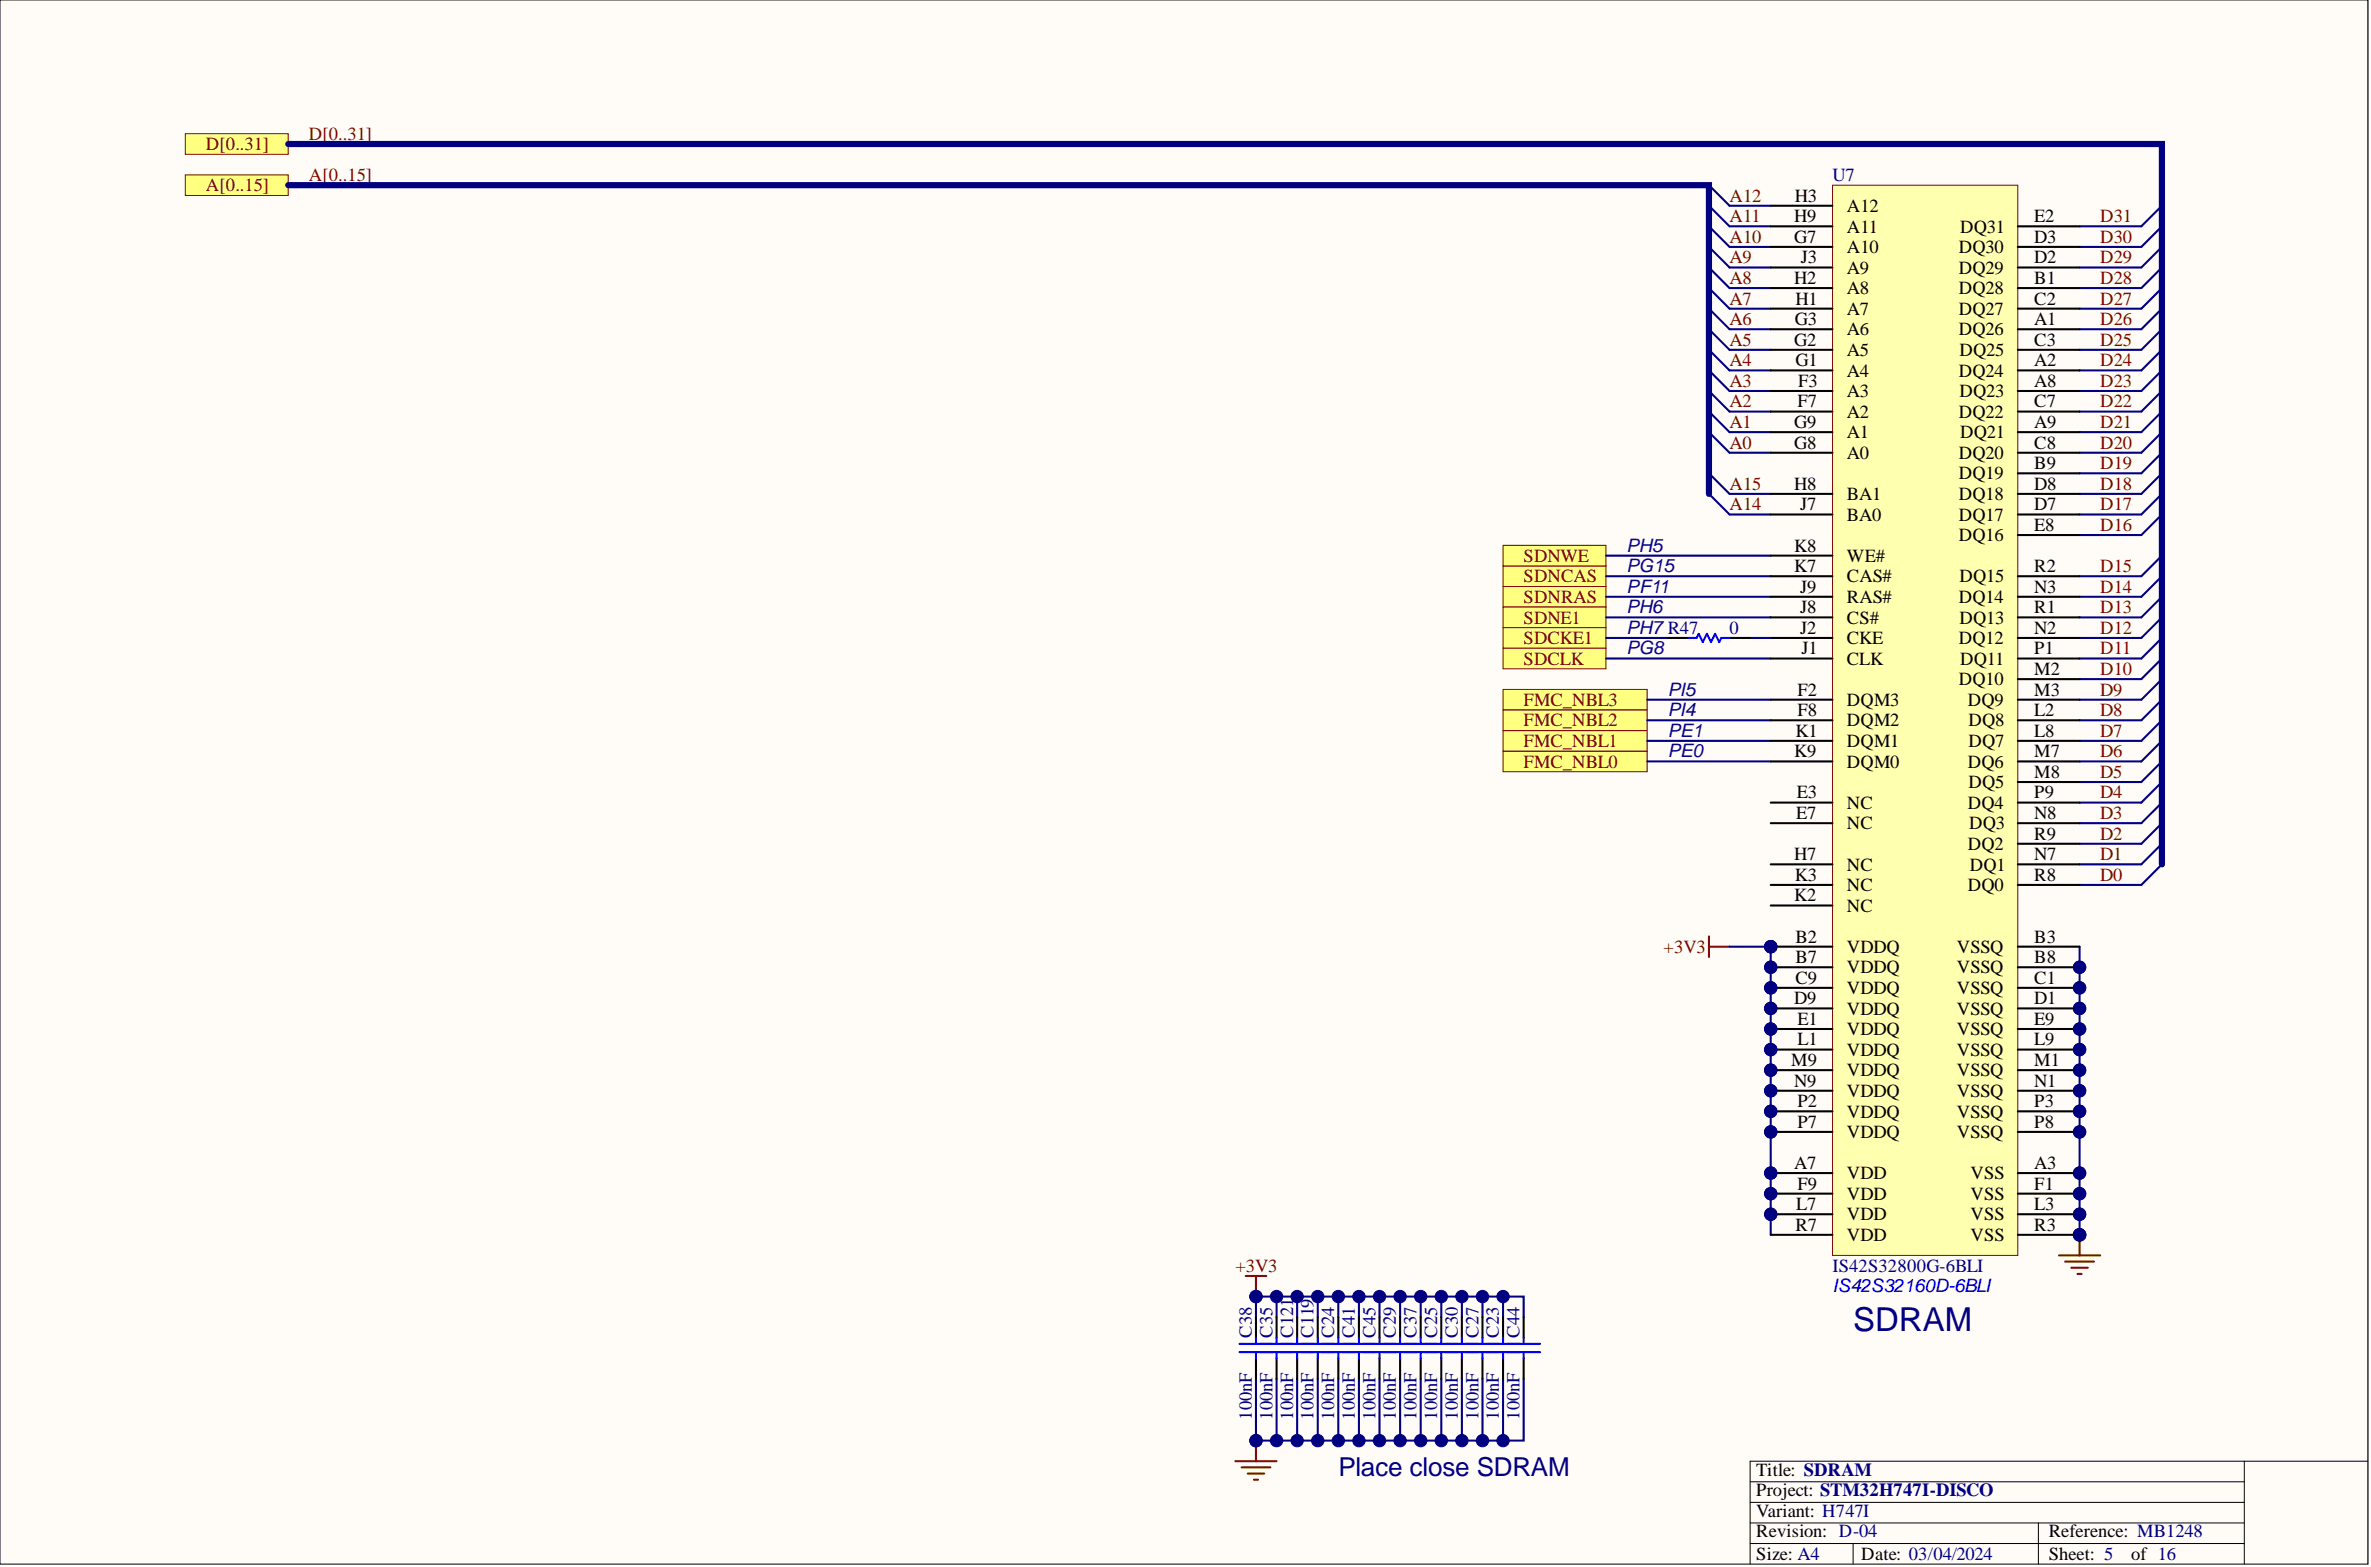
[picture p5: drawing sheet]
<svg xmlns="http://www.w3.org/2000/svg" width="292mm" height="193mm" viewBox="0 0 292 193" stroke-linecap="round" stroke-linejoin="round" font-family="sans-serif">
<defs><g id="words">
<text font-size="4.1" fill="#000080" x="228.3" y="163.9">SDRAM</text>
<text font-size="3.2" fill="#000080" x="164.9" y="181.8">Place close SDRAM</text>
<g font-size="2.3" fill="#800000">
<text x="38" y="17.2">D[0..31]</text>
<text x="25.4" y="18.5">D[0..31]</text>
<text x="25.4" y="23.6">A[0..15]</text>
<text x="38" y="22.3">A[0..15]</text>
<text x="213.1" y="29.9">A10</text>
<text x="213.1" y="27.4">A11</text>
<text x="213.1" y="24.8">A12</text>
<text x="258.7" y="29.9">D30</text>
<text x="258.7" y="27.4">D31</text>
<text x="213.1" y="35">A8</text>
<text x="213.1" y="32.4">A9</text>
<text x="258.7" y="35">D28</text>
<text x="258.7" y="32.4">D29</text>
<text x="213.1" y="40">A6</text>
<text x="213.1" y="37.5">A7</text>
<text x="258.7" y="40">D26</text>
<text x="258.7" y="37.5">D27</text>
<text x="213.1" y="47.6">A3</text>
<text x="213.1" y="45.1">A4</text>
<text x="213.1" y="42.6">A5</text>
<text x="258.7" y="47.6">D23</text>
<text x="258.7" y="45.1">D24</text>
<text x="258.7" y="42.6">D25</text>
<text x="213.1" y="52.7">A1</text>
<text x="213.1" y="50.2">A2</text>
<text x="258.7" y="52.7">D21</text>
<text x="258.7" y="50.2">D22</text>
<text x="213.1" y="55.2">A0</text>
<text x="258.7" y="57.8">D19</text>
<text x="258.7" y="55.2">D20</text>
<text x="213.1" y="62.8">A14</text>
<text x="213.1" y="60.3">A15</text>
<text x="258.7" y="65.4">D16</text>
<text x="258.7" y="62.8">D17</text>
<text x="258.7" y="60.3">D18</text>
<text x="187.7" y="71.7">SDNCAS</text>
<text x="187.7" y="69.2">SDNWE</text>
<text x="258.7" y="70.5">D15</text>
<text x="187.7" y="74.3">SDNRAS</text>
<text x="187.7" y="76.8">SDNE1</text>
<text x="258.7" y="75.5">D13</text>
<text x="258.7" y="73">D14</text>
<text x="187.7" y="79.3">SDCKE1</text>
<text x="187.7" y="81.9">SDCLK</text>
<text x="258.7" y="83.1">D10</text>
<text x="258.7" y="80.6">D11</text>
<text x="258.7" y="78.1">D12</text>
<text x="187.7" y="86.9">FMC_NBL3</text>
<text x="187.7" y="89.5">FMC_NBL2</text>
<text x="258.7" y="88.2">D8</text>
<text x="258.7" y="85.7">D9</text>
<text x="187.7" y="94.5">FMC_NBL0</text>
<text x="187.7" y="92">FMC_NBL1</text>
<text x="258.7" y="95.8">D5</text>
<text x="258.7" y="93.3">D6</text>
<text x="258.7" y="90.7">D7</text>
<text x="258.7" y="100.9">D3</text>
<text x="258.7" y="98.3">D4</text>
<text x="258.7" y="105.9">D1</text>
<text x="258.7" y="103.4">D2</text>
<text x="258.7" y="108.5">D0</text>
<text x="205" y="117.3">+3V3</text>
<text x="152.2" y="156.6">+3V3</text>
</g>
<g font-size="2.3" fill="#000080">
<text x="225.8" y="22.3">U7</text>
<text x="213.1" y="78.1">0</text>
<text x="225.8" y="156.6">IS42S32800G-6BLI</text>
<text x="154.2" y="164.7" transform="rotate(-90 154.2 164.7)">C38</text>
<text x="156.8" y="164.7" transform="rotate(-90 156.8 164.7)">C35</text>
<text x="159.3" y="164.7" transform="rotate(-90 159.3 164.7)">C121</text>
<text x="161.8" y="164.7" transform="rotate(-90 161.8 164.7)">C119</text>
<text x="164.4" y="164.7" transform="rotate(-90 164.4 164.7)">C24</text>
<text x="166.9" y="164.7" transform="rotate(-90 166.9 164.7)">C41</text>
<text x="169.4" y="164.7" transform="rotate(-90 169.4 164.7)">C45</text>
<text x="172" y="164.7" transform="rotate(-90 172 164.7)">C29</text>
<text x="174.5" y="164.7" transform="rotate(-90 174.5 164.7)">C37</text>
<text x="177.1" y="164.7" transform="rotate(-90 177.1 164.7)">C25</text>
<text x="179.6" y="164.7" transform="rotate(-90 179.6 164.7)">C30</text>
<text x="182.1" y="164.7" transform="rotate(-90 182.1 164.7)">C27</text>
<text x="184.7" y="164.7" transform="rotate(-90 184.7 164.7)">C23</text>
<text x="187.2" y="164.7" transform="rotate(-90 187.2 164.7)">C44</text>
<text x="154.2" y="174.9" transform="rotate(-90 154.2 174.9)">100nF</text>
<text x="156.8" y="174.9" transform="rotate(-90 156.8 174.9)">100nF</text>
<text x="159.3" y="174.9" transform="rotate(-90 159.3 174.9)">100nF</text>
<text x="161.8" y="174.9" transform="rotate(-90 161.8 174.9)">100nF</text>
<text x="164.4" y="174.9" transform="rotate(-90 164.4 174.9)">100nF</text>
<text x="166.9" y="174.9" transform="rotate(-90 166.9 174.9)">100nF</text>
<text x="169.4" y="174.9" transform="rotate(-90 169.4 174.9)">100nF</text>
<text x="172" y="174.9" transform="rotate(-90 172 174.9)">100nF</text>
<text x="174.5" y="174.9" transform="rotate(-90 174.5 174.9)">100nF</text>
<text x="177.1" y="174.9" transform="rotate(-90 177.1 174.9)">100nF</text>
<text x="179.6" y="174.9" transform="rotate(-90 179.6 174.9)">100nF</text>
<text x="182.1" y="174.9" transform="rotate(-90 182.1 174.9)">100nF</text>
<text x="184.7" y="174.9" transform="rotate(-90 184.7 174.9)">100nF</text>
<text x="187.2" y="174.9" transform="rotate(-90 187.2 174.9)">100nF</text>
</g>
<g font-size="2.3">
<text x="221" y="27.4">H9</text>
<text x="221" y="29.9">G7</text>
<text x="221.1" y="24.8">H3</text>
<text x="227.5" y="28.6">A11</text>
<text x="227.5" y="26.1">A12</text>
<text x="241.5" y="28.6">DQ31</text>
<text x="250.6" y="29.9">D3</text>
<text x="250.6" y="27.4">E2</text>
<text x="221" y="35">H2</text>
<text x="221.9" y="32.4">J3</text>
<text x="227.5" y="31.2">A10</text>
<text x="227.5" y="33.7">A9</text>
<text x="241.3" y="33.7">DQ29</text>
<text x="241.3" y="31.2">DQ30</text>
<text x="250.6" y="35">B1</text>
<text x="250.6" y="32.4">D2</text>
<text x="221.1" y="40">G3</text>
<text x="221.2" y="37.5">H1</text>
<text x="227.5" y="36.2">A8</text>
<text x="227.5" y="38.8">A7</text>
<text x="227.5" y="41.3">A6</text>
<text x="241.3" y="41.3">DQ26</text>
<text x="241.3" y="38.8">DQ27</text>
<text x="241.3" y="36.2">DQ28</text>
<text x="250.6" y="40">A1</text>
<text x="250.6" y="37.5">C2</text>
<text x="221" y="42.6">G2</text>
<text x="221.2" y="45.1">G1</text>
<text x="221.5" y="47.6">F3</text>
<text x="227.5" y="43.8">A5</text>
<text x="227.5" y="46.4">A4</text>
<text x="241.3" y="46.4">DQ24</text>
<text x="241.4" y="43.8">DQ25</text>
<text x="250.6" y="45.1">A2</text>
<text x="250.6" y="42.6">C3</text>
<text x="250.6" y="47.6">A8</text>
<text x="221" y="52.7">G9</text>
<text x="221.4" y="50.2">F7</text>
<text x="227.5" y="48.9">A3</text>
<text x="227.5" y="51.4">A2</text>
<text x="227.5" y="54">A1</text>
<text x="241.3" y="51.4">DQ22</text>
<text x="241.4" y="48.9">DQ23</text>
<text x="241.5" y="54">DQ21</text>
<text x="250.6" y="52.7">A9</text>
<text x="250.6" y="50.2">C7</text>
<text x="221" y="55.2">G8</text>
<text x="227.5" y="56.5">A0</text>
<text x="241.3" y="59">DQ19</text>
<text x="241.3" y="56.5">DQ20</text>
<text x="250.6" y="57.8">B9</text>
<text x="250.6" y="55.2">C8</text>
<text x="221" y="60.3">H8</text>
<text x="221.8" y="62.8">J7</text>
<text x="227.5" y="64.1">BA0</text>
<text x="227.5" y="61.6">BA1</text>
<text x="241.3" y="64.1">DQ17</text>
<text x="241.3" y="61.6">DQ18</text>
<text x="250.6" y="65.4">E8</text>
<text x="250.6" y="62.8">D7</text>
<text x="250.6" y="60.3">D8</text>
<text x="221" y="70.5">K7</text>
<text x="221" y="67.9">K8</text>
<text x="227.5" y="71.7">CAS#</text>
<text x="227.5" y="69.2">WE#</text>
<text x="241.3" y="66.6">DQ16</text>
<text x="241.4" y="71.7">DQ15</text>
<text x="250.6" y="70.5">R2</text>
<text x="221.8" y="75.5">J8</text>
<text x="221.8" y="73">J9</text>
<text x="227.5" y="76.8">CS#</text>
<text x="227.5" y="74.3">RAS#</text>
<text x="241.3" y="74.3">DQ14</text>
<text x="241.4" y="76.8">DQ13</text>
<text x="250.6" y="75.5">R1</text>
<text x="250.6" y="73">N3</text>
<text x="221.8" y="78.1">J2</text>
<text x="222" y="80.6">J1</text>
<text x="227.5" y="81.9">CLK</text>
<text x="227.5" y="79.3">CKE</text>
<text x="241.3" y="79.3">DQ12</text>
<text x="241.5" y="81.9">DQ11</text>
<text x="250.6" y="83.1">M2</text>
<text x="250.6" y="80.6">P1</text>
<text x="250.6" y="78.1">N2</text>
<text x="221.4" y="88.2">F8</text>
<text x="221.4" y="85.7">F2</text>
<text x="227.5" y="89.5">DQM2</text>
<text x="227.5" y="86.9">DQM3</text>
<text x="241.3" y="84.4">DQ10</text>
<text x="242.4" y="86.9">DQ9</text>
<text x="242.5" y="89.5">DQ8</text>
<text x="250.6" y="88.2">L2</text>
<text x="250.6" y="85.7">M3</text>
<text x="221" y="93.3">K9</text>
<text x="221.2" y="90.7">K1</text>
<text x="227.5" y="94.5">DQM0</text>
<text x="227.5" y="92">DQM1</text>
<text x="242.4" y="94.5">DQ6</text>
<text x="242.5" y="92">DQ7</text>
<text x="250.6" y="95.8">M8</text>
<text x="250.6" y="93.3">M7</text>
<text x="250.6" y="90.7">L8</text>
<text x="221.3" y="100.9">E7</text>
<text x="221.4" y="98.3">E3</text>
<text x="227.5" y="99.6">NC</text>
<text x="242.4" y="99.6">DQ4</text>
<text x="242.5" y="97.1">DQ5</text>
<text x="250.6" y="100.9">N8</text>
<text x="250.6" y="98.3">P9</text>
<text x="221" y="105.9">H7</text>
<text x="227.5" y="102.1">NC</text>
<text x="227.5" y="107.2">NC</text>
<text x="242.4" y="104.7">DQ2</text>
<text x="242.6" y="102.1">DQ3</text>
<text x="242.7" y="107.2">DQ1</text>
<text x="250.6" y="105.9">N7</text>
<text x="250.6" y="103.4">R9</text>
<text x="221" y="111">K2</text>
<text x="221.1" y="108.5">K3</text>
<text x="227.5" y="112.3">NC</text>
<text x="227.5" y="109.7">NC</text>
<text x="242.4" y="109.7">DQ0</text>
<text x="250.6" y="108.5">R8</text>
<text x="221.2" y="116.1">B2</text>
<text x="221.2" y="118.6">B7</text>
<text x="227.5" y="117.3">VDDQ</text>
<text x="227.5" y="119.9">VDDQ</text>
<text x="241.1" y="117.3">VSSQ</text>
<text x="241.1" y="119.9">VSSQ</text>
<text x="250.6" y="116.1">B3</text>
<text x="250.6" y="118.6">B8</text>
<text x="221" y="123.7">D9</text>
<text x="221.2" y="121.1">C9</text>
<text x="227.5" y="122.4">VDDQ</text>
<text x="227.5" y="124.9">VDDQ</text>
<text x="241.1" y="122.4">VSSQ</text>
<text x="241.1" y="124.9">VSSQ</text>
<text x="250.6" y="121.1">C1</text>
<text x="250.6" y="123.7">D1</text>
<text x="220.7" y="131.3">M9</text>
<text x="221.4" y="126.2">E1</text>
<text x="221.4" y="128.7">L1</text>
<text x="227.5" y="127.5">VDDQ</text>
<text x="227.5" y="130">VDDQ</text>
<text x="241.1" y="127.5">VSSQ</text>
<text x="241.1" y="130">VSSQ</text>
<text x="250.6" y="126.2">E9</text>
<text x="250.6" y="128.7">L9</text>
<text x="250.6" y="131.3">M1</text>
<text x="221" y="133.8">N9</text>
<text x="221.4" y="136.3">P2</text>
<text x="227.5" y="132.5">VDDQ</text>
<text x="227.5" y="135.1">VDDQ</text>
<text x="227.5" y="137.6">VDDQ</text>
<text x="241.1" y="132.5">VSSQ</text>
<text x="241.1" y="135.1">VSSQ</text>
<text x="241.1" y="137.6">VSSQ</text>
<text x="250.6" y="133.8">N1</text>
<text x="250.6" y="136.3">P3</text>
<text x="221" y="144">A7</text>
<text x="221.4" y="138.9">P7</text>
<text x="227.5" y="140.1">VDDQ</text>
<text x="241.1" y="140.1">VSSQ</text>
<text x="250.6" y="144">A3</text>
<text x="250.6" y="138.9">P8</text>
<text x="221.3" y="149">L7</text>
<text x="221.4" y="146.5">F9</text>
<text x="227.5" y="145.2">VDD</text>
<text x="227.5" y="147.8">VDD</text>
<text x="242.8" y="145.2">VSS</text>
<text x="242.8" y="147.8">VSS</text>
<text x="250.6" y="146.5">F1</text>
<text x="250.6" y="149">L3</text>
<text x="221.2" y="151.6">R7</text>
<text x="227.5" y="150.3">VDD</text>
<text x="227.5" y="152.8">VDD</text>
<text x="242.8" y="150.3">VSS</text>
<text x="242.8" y="152.8">VSS</text>
<text x="250.6" y="151.6">R3</text>
<text x="216.4" y="181.7">Title: SDRAM</text>
<text x="216.4" y="184.3">Project: STM32H747I-DISCO</text>
<text x="216.4" y="189.3">Revision: D-04</text>
<text x="216.4" y="186.8">Variant: H747I</text>
<text x="252.4" y="189.3">Reference: MB1248</text>
<text x="216.4" y="192.1">Size: A4</text>
<text x="229.3" y="192.1">Date: 03/04/2024</text>
<text x="252.4" y="192.1">Sheet: 5</text>
<text x="262.5" y="192.1">of 16</text>
</g>
<g font-size="2.3" fill="#0c0087">
<text x="200.4" y="67.9">PH5</text>
<text x="200.4" y="70.5">PG15</text>
<text x="200.4" y="73">PF11</text>
<text x="200.4" y="75.5">PH6</text>
<text x="200.4" y="78.1">PH7 R47</text>
<text x="200.4" y="80.6">PG8</text>
<text x="205.5" y="85.7">PI5</text>
<text x="205.5" y="88.2">PI4</text>
<text x="205.5" y="90.7">PE1</text>
<text x="205.5" y="93.3">PE0</text>
</g>
<text font-size="2.3" fill="#00f" x="225.8" y="159.2">IS42S32160D-6BLI</text>
</g></defs>
<path d="M0 0h291.7v192.6h-291.7z" fill-rule="evenodd" fill="#fffcf8"/>
<path d="M0 0h291.7v192.6h-291.7z" fill="none" stroke="#000" stroke-width=".12"/>
<path d="M0 0h291.7v192.6h-291.7z" fill-rule="evenodd" fill="#fffcf8"/>
<path d="M0 0h291.7v192.6h-291.7zM276.5 179.9v12.7M291.7 179.9h-76.1v12.7M215.6 182.5h60.9M215.6 185h60.9M215.6 190.1h60.9M215.6 187.5h60.9M228.3 190.1v2.5M251.1 187.5v5.1" fill="none" stroke="#000" stroke-width=".12"/>
<path d="M185.2 92.5h17.7v2.5h-17.7z" fill-rule="evenodd" fill="#ffff80"/>
<path d="M185.2 92.5h17.7v2.5h-17.7z" fill="none" stroke="#800000" stroke-width=".12"/>
<path d="M185.2 90h17.7v2.5h-17.7z" fill-rule="evenodd" fill="#ffff80"/>
<path d="M185.2 90h17.7v2.5h-17.7z" fill="none" stroke="#800000" stroke-width=".12"/>
<path d="M22.8 16.5h12.7v2.5h-12.7z" fill-rule="evenodd" fill="#ffff80"/>
<path d="M22.8 16.5h12.7v2.5h-12.7z" fill="none" stroke="#800000" stroke-width=".12"/>
<path d="M22.8 21.5h12.7v2.6h-12.7z" fill-rule="evenodd" fill="#ffff80"/>
<path d="M22.8 21.5h12.7v2.6h-12.7z" fill="none" stroke="#800000" stroke-width=".12"/>
<path d="M35.5 17.7h230.8v88.7M35.5 22.8h175v38" fill="none" stroke="#000080" stroke-width=".76"/>
<g fill="none" stroke="#000080" stroke-width=".25">
<path d="M210.5 25.3l2.6 2.6h5M210.5 27.9l2.6 2.5h5M210.5 30.4l2.6 2.5h5M210.5 32.9l2.6 2.6h5M210.5 35.5l2.6 2.5h5M210.5 38l2.6 2.5h5M266.3 25.3l-2.5 2.6h-7.6M266.3 27.9l-2.5 2.5h-7.6M266.3 30.4l-2.5 2.5h-7.6M266.3 32.9l-2.5 2.6h-7.6M266.3 35.5l-2.5 2.5h-7.6M266.3 38l-2.5 2.5h-7.6"/>
<path d="M210.5 40.5l2.6 2.6h5M210.5 43.1l2.6 2.5h5M210.5 45.6l2.6 2.5h5M210.5 48.1l2.6 2.6h5M210.5 50.7l2.6 2.5h5M210.5 53.2l2.6 2.6h5M266.3 40.5l-2.5 2.6h-7.6M266.3 43.1l-2.5 2.5h-7.6M266.3 45.6l-2.5 2.5h-7.6M266.3 48.1l-2.5 2.6h-7.6M266.3 50.7l-2.5 2.5h-7.6M266.3 53.2l-2.5 2.6h-7.6"/>
<path d="M266.3 55.8l-2.5 2.5h-7.6M266.3 58.3l-2.5 2.5h-7.6M213.1 60.8h5M213.1 63.4h5M266.3 68.4l-2.5 2.6h-7.6M266.3 71l-2.5 2.5h-7.6M266.3 73.5l-2.5 2.5h-7.6M266.3 76l-2.5 2.6h-7.6M266.3 78.6l-2.5 2.5h-7.6M266.3 60.8l-2.5 2.6h-7.6M266.3 63.4l-2.5 2.5h-7.6M266.3 81.1l-2.5 2.5h-7.6"/>
<path d="M266.3 83.6l-2.5 2.6h-7.6M266.3 86.2l-2.5 2.5h-7.6M266.3 88.7l-2.5 2.5h-7.6M266.3 91.2l-2.5 2.6h-7.6M266.3 93.8l-2.5 2.5h-7.6M266.3 96.3l-2.5 2.5h-7.6M266.3 98.8l-2.5 2.6h-7.6M266.3 101.4l-2.5 2.5h-7.6M266.3 103.9l-2.5 2.5h-7.6M266.3 106.4l-2.5 2.6h-7.6"/>
</g>
<path d="M185.2 69.7h12.7v2.5h-12.7z" fill-rule="evenodd" fill="#ffff80"/>
<path d="M185.2 69.7h12.7v2.5h-12.7z" fill="none" stroke="#800000" stroke-width=".12"/>
<path d="M185.2 67.2h12.7v2.5h-12.7z" fill-rule="evenodd" fill="#ffff80"/>
<path d="M185.2 67.2h12.7v2.5h-12.7z" fill="none" stroke="#800000" stroke-width=".12"/>
<path d="M185.2 72.2h12.7v2.6h-12.7z" fill-rule="evenodd" fill="#ffff80"/>
<path d="M185.2 72.2h12.7v2.6h-12.7z" fill="none" stroke="#800000" stroke-width=".12"/>
<path d="M185.2 74.8h12.7v2.5h-12.7z" fill-rule="evenodd" fill="#ffff80"/>
<path d="M185.2 74.8h12.7v2.5h-12.7z" fill="none" stroke="#800000" stroke-width=".12"/>
<path d="M185.2 77.3h12.7v2.5h-12.7z" fill-rule="evenodd" fill="#ffff80"/>
<path d="M185.2 77.3h12.7v2.5h-12.7z" fill="none" stroke="#800000" stroke-width=".12"/>
<path d="M185.2 79.8h12.7v2.6h-12.7z" fill-rule="evenodd" fill="#ffff80"/>
<path d="M185.2 79.8h12.7v2.6h-12.7z" fill="none" stroke="#800000" stroke-width=".12"/>
<path d="M197.9 68.4h20.2M197.9 71h20.2M197.9 73.5h20.2M197.9 76h20.2M197.9 81.1h20.2" fill="none" stroke="#000080" stroke-width=".25"/>
<path d="M185.2 84.9h17.7v2.5h-17.7z" fill-rule="evenodd" fill="#ffff80"/>
<path d="M185.2 84.9h17.7v2.5h-17.7z" fill="none" stroke="#800000" stroke-width=".12"/>
<path d="M185.2 87.4h17.7v2.6h-17.7z" fill-rule="evenodd" fill="#ffff80"/>
<path d="M185.2 87.4h17.7v2.6h-17.7z" fill="none" stroke="#800000" stroke-width=".12"/>
<path d="M202.9 88.7h15.2M202.9 86.2h15.2M213.1 116.6h5v35.5" fill="none" stroke="#000080" stroke-width=".25"/>
<path d="M210.5 115.3v2.5M210.5 116.6h2.6" fill="none" stroke="#800000" stroke-width=".25"/>
<circle cx="218.1" cy="116.6" r=".76" fill="#000080"/>
<circle cx="218.1" cy="116.6" r=".76" fill="none" stroke="#000080" stroke-width=".12"/>
<path d="M153.5 157.1h2.5M154.7 157.1v2.6" fill="none" stroke="#800000" stroke-width=".25"/>
<circle cx="154.7" cy="159.7" r=".76" fill="#000080"/>
<circle cx="154.7" cy="159.7" r=".76" fill="none" stroke="#000080" stroke-width=".12"/>
<path d="M152.2 179.9h5.1M154.7 177.4v2.5M153 180.7h3.5M153.7 181.5h2M154.5 182.2h.5" fill="none" stroke="#800000" stroke-width=".25"/>
<circle cx="154.7" cy="177.4" r=".76" fill="#000080"/>
<circle cx="154.7" cy="177.4" r=".76" fill="none" stroke="#000080" stroke-width=".12"/>
<path d="M154.7 169.8v7.6h33v-7.6" fill="none" stroke="#000080" stroke-width=".25"/>
<circle cx="154.7" cy="177.4" r=".76" fill="#000080"/>
<circle cx="154.7" cy="177.4" r=".76" fill="none" stroke="#000080" stroke-width=".12"/>
<path d="M154.7 162.2v-2.5h33v2.5" fill="none" stroke="#000080" stroke-width=".25"/>
<circle cx="154.7" cy="159.7" r=".76" fill="#000080"/>
<circle cx="154.7" cy="159.7" r=".76" fill="none" stroke="#000080" stroke-width=".12"/>
<path d="M185.2 169.8v7.6" fill="none" stroke="#000080" stroke-width=".25"/>
<circle cx="185.2" cy="177.4" r=".76" fill="#000080"/>
<circle cx="185.2" cy="177.4" r=".76" fill="none" stroke="#000080" stroke-width=".12"/>
<path d="M182.6 169.8v7.6" fill="none" stroke="#000080" stroke-width=".25"/>
<circle cx="182.6" cy="177.4" r=".76" fill="#000080"/>
<circle cx="182.6" cy="177.4" r=".76" fill="none" stroke="#000080" stroke-width=".12"/>
<path d="M180.1 169.8v7.6" fill="none" stroke="#000080" stroke-width=".25"/>
<circle cx="180.1" cy="177.4" r=".76" fill="#000080"/>
<circle cx="180.1" cy="177.4" r=".76" fill="none" stroke="#000080" stroke-width=".12"/>
<path d="M177.6 169.8v7.6" fill="none" stroke="#000080" stroke-width=".25"/>
<circle cx="177.6" cy="177.4" r=".76" fill="#000080"/>
<circle cx="177.6" cy="177.4" r=".76" fill="none" stroke="#000080" stroke-width=".12"/>
<path d="M175 169.8v7.6" fill="none" stroke="#000080" stroke-width=".25"/>
<circle cx="175" cy="177.4" r=".76" fill="#000080"/>
<circle cx="175" cy="177.4" r=".76" fill="none" stroke="#000080" stroke-width=".12"/>
<path d="M172.5 169.8v7.6" fill="none" stroke="#000080" stroke-width=".25"/>
<circle cx="172.5" cy="177.4" r=".76" fill="#000080"/>
<circle cx="172.5" cy="177.4" r=".76" fill="none" stroke="#000080" stroke-width=".12"/>
<path d="M170 169.8v7.6" fill="none" stroke="#000080" stroke-width=".25"/>
<circle cx="170" cy="177.4" r=".76" fill="#000080"/>
<circle cx="170" cy="177.4" r=".76" fill="none" stroke="#000080" stroke-width=".12"/>
<path d="M167.4 169.8v7.6" fill="none" stroke="#000080" stroke-width=".25"/>
<circle cx="167.4" cy="177.4" r=".76" fill="#000080"/>
<circle cx="167.4" cy="177.4" r=".76" fill="none" stroke="#000080" stroke-width=".12"/>
<path d="M164.9 169.8v7.6" fill="none" stroke="#000080" stroke-width=".25"/>
<circle cx="164.9" cy="177.4" r=".76" fill="#000080"/>
<circle cx="164.9" cy="177.4" r=".76" fill="none" stroke="#000080" stroke-width=".12"/>
<path d="M162.3 169.8v7.6" fill="none" stroke="#000080" stroke-width=".25"/>
<circle cx="162.3" cy="177.4" r=".76" fill="#000080"/>
<circle cx="162.3" cy="177.4" r=".76" fill="none" stroke="#000080" stroke-width=".12"/>
<path d="M159.8 169.8v7.6" fill="none" stroke="#000080" stroke-width=".25"/>
<circle cx="159.8" cy="177.4" r=".76" fill="#000080"/>
<circle cx="159.8" cy="177.4" r=".76" fill="none" stroke="#000080" stroke-width=".12"/>
<path d="M157.3 169.8v7.6" fill="none" stroke="#000080" stroke-width=".25"/>
<circle cx="157.3" cy="177.4" r=".76" fill="#000080"/>
<circle cx="157.3" cy="177.4" r=".76" fill="none" stroke="#000080" stroke-width=".12"/>
<path d="M157.3 159.7v2.5" fill="none" stroke="#000080" stroke-width=".25"/>
<circle cx="157.3" cy="159.7" r=".76" fill="#000080"/>
<circle cx="157.3" cy="159.7" r=".76" fill="none" stroke="#000080" stroke-width=".12"/>
<path d="M159.8 159.7v2.5" fill="none" stroke="#000080" stroke-width=".25"/>
<circle cx="159.8" cy="159.7" r=".76" fill="#000080"/>
<circle cx="159.8" cy="159.7" r=".76" fill="none" stroke="#000080" stroke-width=".12"/>
<path d="M162.3 159.7v2.5" fill="none" stroke="#000080" stroke-width=".25"/>
<circle cx="162.3" cy="159.7" r=".76" fill="#000080"/>
<circle cx="162.3" cy="159.7" r=".76" fill="none" stroke="#000080" stroke-width=".12"/>
<path d="M164.9 159.7v2.5" fill="none" stroke="#000080" stroke-width=".25"/>
<circle cx="164.9" cy="159.7" r=".76" fill="#000080"/>
<circle cx="164.9" cy="159.7" r=".76" fill="none" stroke="#000080" stroke-width=".12"/>
<path d="M167.4 159.7v2.5" fill="none" stroke="#000080" stroke-width=".25"/>
<circle cx="167.4" cy="159.7" r=".76" fill="#000080"/>
<circle cx="167.4" cy="159.7" r=".76" fill="none" stroke="#000080" stroke-width=".12"/>
<path d="M170 159.7v2.5" fill="none" stroke="#000080" stroke-width=".25"/>
<circle cx="170" cy="159.7" r=".76" fill="#000080"/>
<circle cx="170" cy="159.7" r=".76" fill="none" stroke="#000080" stroke-width=".12"/>
<path d="M172.5 159.7v2.5" fill="none" stroke="#000080" stroke-width=".25"/>
<circle cx="172.5" cy="159.7" r=".76" fill="#000080"/>
<circle cx="172.5" cy="159.7" r=".76" fill="none" stroke="#000080" stroke-width=".12"/>
<path d="M175 159.7v2.5" fill="none" stroke="#000080" stroke-width=".25"/>
<circle cx="175" cy="159.7" r=".76" fill="#000080"/>
<circle cx="175" cy="159.7" r=".76" fill="none" stroke="#000080" stroke-width=".12"/>
<path d="M177.6 159.7v2.5" fill="none" stroke="#000080" stroke-width=".25"/>
<circle cx="177.6" cy="159.7" r=".76" fill="#000080"/>
<circle cx="177.6" cy="159.7" r=".76" fill="none" stroke="#000080" stroke-width=".12"/>
<path d="M180.1 159.7v2.5" fill="none" stroke="#000080" stroke-width=".25"/>
<circle cx="180.1" cy="159.7" r=".76" fill="#000080"/>
<circle cx="180.1" cy="159.7" r=".76" fill="none" stroke="#000080" stroke-width=".12"/>
<path d="M182.6 159.7v2.5" fill="none" stroke="#000080" stroke-width=".25"/>
<circle cx="182.6" cy="159.7" r=".76" fill="#000080"/>
<circle cx="182.6" cy="159.7" r=".76" fill="none" stroke="#000080" stroke-width=".12"/>
<path d="M185.2 159.7v2.5" fill="none" stroke="#000080" stroke-width=".25"/>
<circle cx="185.2" cy="159.7" r=".76" fill="#000080"/>
<circle cx="185.2" cy="159.7" r=".76" fill="none" stroke="#000080" stroke-width=".12"/>
<path d="M253.7 154.6h5M254.4 155.4h3.6M255.2 156.1h2M255.9 156.9h.6M256.2 152.1v2.5" fill="none" stroke="#800000" stroke-width=".25"/>
<circle cx="256.2" cy="152.1" r=".76" fill="#000080"/>
<circle cx="256.2" cy="152.1" r=".76" fill="none" stroke="#000080" stroke-width=".12"/>
<path d="M256.2 116.6v35.5" fill="none" stroke="#000080" stroke-width=".25"/>
<circle cx="256.2" cy="152.1" r=".76" fill="#000080"/>
<circle cx="256.2" cy="152.1" r=".76" fill="none" stroke="#000080" stroke-width=".12"/>
<path d="M210.5 58.3l2.6 2.5M210.5 60.8l2.6 2.6M202.9 91.2h15.2M202.9 93.8h15.2" fill="none" stroke="#000080" stroke-width=".25"/>
<g fill="none" stroke="#000" stroke-width=".25">
<path d="M154.7 162.2v2.5M154.7 167.3v2.5M157.3 162.2v2.5M157.3 167.3v2.5M159.8 162.2v2.5M159.8 167.3v2.5M162.3 162.2v2.5M162.3 167.3v2.5M164.9 162.2v2.5M164.9 167.3v2.5M167.4 162.2v2.5M167.4 167.3v2.5"/>
<path d="M170 162.2v2.5M170 167.3v2.5M172.5 162.2v2.5M172.5 167.3v2.5M175 162.2v2.5M175 167.3v2.5M177.6 162.2v2.5M177.6 167.3v2.5M180.1 162.2v2.5M180.1 167.3v2.5M182.6 162.2v2.5M182.6 167.3v2.5"/>
<path d="M185.2 162.2v2.5M185.2 167.3v2.5M187.7 162.2v2.5M187.7 167.3v2.5"/>
</g>
<g fill="none" stroke="#00f" stroke-width=".25">
<path d="M152.7 166.5h37M152.7 165.5h37M154.7 164.7v.8M154.7 166.5v.8M157.3 164.7v.8M157.3 166.5v.8M159.8 164.7v.8M159.8 166.5v.8M162.3 164.7v.8M162.3 166.5v.8M164.9 164.7v.8M164.9 166.5v.8"/>
<path d="M167.4 164.7v.8M167.4 166.5v.8M170 164.7v.8M170 166.5v.8M172.5 164.7v.8M172.5 166.5v.8M175 164.7v.8M175 166.5v.8M177.6 164.7v.8M177.6 166.5v.8M180.1 164.7v.8M180.1 166.5v.8"/>
<path d="M182.6 164.7v.8M182.6 166.5v.8M185.2 164.7v.8M185.2 166.5v.8M187.7 164.7v.8M187.7 166.5v.8"/>
</g>
<circle cx="218.1" cy="116.6" r=".76" fill="#000080"/>
<circle cx="218.1" cy="116.6" r=".76" fill="none" stroke="#000080" stroke-width=".12"/>
<circle cx="256.2" cy="144.5" r=".76" fill="#000080"/>
<circle cx="256.2" cy="144.5" r=".76" fill="none" stroke="#000080" stroke-width=".12"/>
<circle cx="218.1" cy="144.5" r=".76" fill="#000080"/>
<circle cx="218.1" cy="144.5" r=".76" fill="none" stroke="#000080" stroke-width=".12"/>
<circle cx="218.1" cy="119.1" r=".76" fill="#000080"/>
<circle cx="218.1" cy="119.1" r=".76" fill="none" stroke="#000080" stroke-width=".12"/>
<circle cx="256.2" cy="119.1" r=".76" fill="#000080"/>
<circle cx="256.2" cy="119.1" r=".76" fill="none" stroke="#000080" stroke-width=".12"/>
<circle cx="256.2" cy="121.6" r=".76" fill="#000080"/>
<circle cx="256.2" cy="121.6" r=".76" fill="none" stroke="#000080" stroke-width=".12"/>
<circle cx="218.1" cy="121.6" r=".76" fill="#000080"/>
<circle cx="218.1" cy="121.6" r=".76" fill="none" stroke="#000080" stroke-width=".12"/>
<circle cx="256.2" cy="124.2" r=".76" fill="#000080"/>
<circle cx="256.2" cy="124.2" r=".76" fill="none" stroke="#000080" stroke-width=".12"/>
<circle cx="218.1" cy="124.2" r=".76" fill="#000080"/>
<circle cx="218.1" cy="124.2" r=".76" fill="none" stroke="#000080" stroke-width=".12"/>
<circle cx="218.1" cy="126.7" r=".76" fill="#000080"/>
<circle cx="218.1" cy="126.7" r=".76" fill="none" stroke="#000080" stroke-width=".12"/>
<circle cx="256.2" cy="126.7" r=".76" fill="#000080"/>
<circle cx="256.2" cy="126.7" r=".76" fill="none" stroke="#000080" stroke-width=".12"/>
<circle cx="256.2" cy="147" r=".76" fill="#000080"/>
<circle cx="256.2" cy="147" r=".76" fill="none" stroke="#000080" stroke-width=".12"/>
<circle cx="218.1" cy="147" r=".76" fill="#000080"/>
<circle cx="218.1" cy="147" r=".76" fill="none" stroke="#000080" stroke-width=".12"/>
<circle cx="218.1" cy="129.3" r=".76" fill="#000080"/>
<circle cx="218.1" cy="129.3" r=".76" fill="none" stroke="#000080" stroke-width=".12"/>
<circle cx="256.2" cy="149.5" r=".76" fill="#000080"/>
<circle cx="256.2" cy="149.5" r=".76" fill="none" stroke="#000080" stroke-width=".12"/>
<circle cx="218.1" cy="149.5" r=".76" fill="#000080"/>
<circle cx="218.1" cy="149.5" r=".76" fill="none" stroke="#000080" stroke-width=".12"/>
<circle cx="256.2" cy="129.3" r=".76" fill="#000080"/>
<circle cx="256.2" cy="129.3" r=".76" fill="none" stroke="#000080" stroke-width=".12"/>
<circle cx="256.2" cy="131.8" r=".76" fill="#000080"/>
<circle cx="256.2" cy="131.8" r=".76" fill="none" stroke="#000080" stroke-width=".12"/>
<circle cx="218.1" cy="131.8" r=".76" fill="#000080"/>
<circle cx="218.1" cy="131.8" r=".76" fill="none" stroke="#000080" stroke-width=".12"/>
<circle cx="256.2" cy="134.3" r=".76" fill="#000080"/>
<circle cx="256.2" cy="134.3" r=".76" fill="none" stroke="#000080" stroke-width=".12"/>
<circle cx="218.1" cy="134.3" r=".76" fill="#000080"/>
<circle cx="218.1" cy="134.3" r=".76" fill="none" stroke="#000080" stroke-width=".12"/>
<circle cx="218.1" cy="136.9" r=".76" fill="#000080"/>
<circle cx="218.1" cy="136.9" r=".76" fill="none" stroke="#000080" stroke-width=".12"/>
<circle cx="256.2" cy="136.9" r=".76" fill="#000080"/>
<circle cx="256.2" cy="136.9" r=".76" fill="none" stroke="#000080" stroke-width=".12"/>
<circle cx="218.1" cy="139.4" r=".76" fill="#000080"/>
<circle cx="218.1" cy="139.4" r=".76" fill="none" stroke="#000080" stroke-width=".12"/>
<circle cx="256.2" cy="139.4" r=".76" fill="#000080"/>
<circle cx="256.2" cy="139.4" r=".76" fill="none" stroke="#000080" stroke-width=".12"/>
<circle cx="256.2" cy="152.1" r=".76" fill="#000080"/>
<circle cx="256.2" cy="152.1" r=".76" fill="none" stroke="#000080" stroke-width=".12"/>
<path d="M225.8 22.8h22.8v131.8h-22.8z" fill-rule="evenodd" fill="#ffffb0"/>
<path d="M225.8 22.8h22.8v131.8h-22.8z" fill="none" stroke="#800000" stroke-width=".12"/>
<g fill="none" stroke="#000" stroke-width=".25">
<path d="M218.1 27.9h7.7M218.1 30.4h7.7M218.1 32.9h7.7M218.1 35.5h7.7M218.1 38h7.7M218.1 40.5h7.7M218.1 43.1h7.7M218.1 45.6h7.7M218.1 48.1h7.7M218.1 50.7h7.7M218.1 53.2h7.7M218.1 55.8h7.7"/>
<path d="M218.1 98.8h7.7M248.6 88.7h7.6M248.6 86.2h7.6M248.6 83.6h7.6M248.6 81.1h7.6M218.1 116.6h7.7M248.6 109h7.6M248.6 106.4h7.6M248.6 103.9h7.6M248.6 101.4h7.6"/>
</g>
<circle cx="218.1" cy="116.6" r=".76" fill="#000080"/>
<circle cx="218.1" cy="116.6" r=".76" fill="none" stroke="#000080" stroke-width=".12"/>
<path d="M248.6 78.6h7.6M248.6 76h7.6M248.6 73.5h7.6M248.6 71h7.6M248.6 98.8h7.6M248.6 96.3h7.6M248.6 93.8h7.6M248.6 91.2h7.6M248.6 144.5h7.6" fill="none" stroke="#000" stroke-width=".25"/>
<circle cx="256.2" cy="144.5" r=".76" fill="#000080"/>
<circle cx="256.2" cy="144.5" r=".76" fill="none" stroke="#000080" stroke-width=".12"/>
<path d="M218.1 144.5h7.7" fill="none" stroke="#000" stroke-width=".25"/>
<circle cx="218.1" cy="144.5" r=".76" fill="#000080"/>
<circle cx="218.1" cy="144.5" r=".76" fill="none" stroke="#000080" stroke-width=".12"/>
<g fill="none" stroke="#000" stroke-width=".25">
<path d="M248.6 38h7.6M248.6 35.5h7.6M248.6 32.9h7.6M248.6 30.4h7.6M248.6 27.9h7.6M248.6 45.6h7.6M248.6 43.1h7.6M248.6 40.5h7.6M248.6 58.3h7.6M248.6 55.8h7.6M248.6 53.2h7.6M248.6 50.7h7.6"/>
<path d="M248.6 48.1h7.6M248.6 65.9h7.6M248.6 63.4h7.6M248.6 60.8h7.6M218.1 119.1h7.7M248.6 116.6h7.6"/>
</g>
<circle cx="218.1" cy="119.1" r=".76" fill="#000080"/>
<circle cx="218.1" cy="119.1" r=".76" fill="none" stroke="#000080" stroke-width=".12"/>
<path d="M248.6 119.1h7.6" fill="none" stroke="#000" stroke-width=".25"/>
<circle cx="256.2" cy="119.1" r=".76" fill="#000080"/>
<circle cx="256.2" cy="119.1" r=".76" fill="none" stroke="#000080" stroke-width=".12"/>
<path d="M248.6 121.6h7.6" fill="none" stroke="#000" stroke-width=".25"/>
<circle cx="256.2" cy="121.6" r=".76" fill="#000080"/>
<circle cx="256.2" cy="121.6" r=".76" fill="none" stroke="#000080" stroke-width=".12"/>
<path d="M218.1 121.6h7.7" fill="none" stroke="#000" stroke-width=".25"/>
<circle cx="218.1" cy="121.6" r=".76" fill="#000080"/>
<circle cx="218.1" cy="121.6" r=".76" fill="none" stroke="#000080" stroke-width=".12"/>
<path d="M248.6 124.2h7.6" fill="none" stroke="#000" stroke-width=".25"/>
<circle cx="256.2" cy="124.2" r=".76" fill="#000080"/>
<circle cx="256.2" cy="124.2" r=".76" fill="none" stroke="#000080" stroke-width=".12"/>
<path d="M218.1 124.2h7.7" fill="none" stroke="#000" stroke-width=".25"/>
<circle cx="218.1" cy="124.2" r=".76" fill="#000080"/>
<circle cx="218.1" cy="124.2" r=".76" fill="none" stroke="#000080" stroke-width=".12"/>
<path d="M218.1 126.7h7.7" fill="none" stroke="#000" stroke-width=".25"/>
<circle cx="218.1" cy="126.7" r=".76" fill="#000080"/>
<circle cx="218.1" cy="126.7" r=".76" fill="none" stroke="#000080" stroke-width=".12"/>
<path d="M218.1 101.4h7.7M248.6 126.7h7.6" fill="none" stroke="#000" stroke-width=".25"/>
<circle cx="256.2" cy="126.7" r=".76" fill="#000080"/>
<circle cx="256.2" cy="126.7" r=".76" fill="none" stroke="#000080" stroke-width=".12"/>
<path d="M248.6 147h7.6" fill="none" stroke="#000" stroke-width=".25"/>
<circle cx="256.2" cy="147" r=".76" fill="#000080"/>
<circle cx="256.2" cy="147" r=".76" fill="none" stroke="#000080" stroke-width=".12"/>
<path d="M218.1 147h7.7" fill="none" stroke="#000" stroke-width=".25"/>
<circle cx="218.1" cy="147" r=".76" fill="#000080"/>
<circle cx="218.1" cy="147" r=".76" fill="none" stroke="#000080" stroke-width=".12"/>
<path d="M218.1 25.3h7.7M218.1 63.4h7.7M218.1 60.8h7.7M218.1 106.4h7.7M218.1 111.5h7.7M218.1 109h7.7M218.1 129.3h7.7" fill="none" stroke="#000" stroke-width=".25"/>
<circle cx="218.1" cy="129.3" r=".76" fill="#000080"/>
<circle cx="218.1" cy="129.3" r=".76" fill="none" stroke="#000080" stroke-width=".12"/>
<path d="M248.6 149.5h7.6" fill="none" stroke="#000" stroke-width=".25"/>
<circle cx="256.2" cy="149.5" r=".76" fill="#000080"/>
<circle cx="256.2" cy="149.5" r=".76" fill="none" stroke="#000080" stroke-width=".12"/>
<path d="M218.1 149.5h7.7" fill="none" stroke="#000" stroke-width=".25"/>
<circle cx="218.1" cy="149.5" r=".76" fill="#000080"/>
<circle cx="218.1" cy="149.5" r=".76" fill="none" stroke="#000080" stroke-width=".12"/>
<path d="M248.6 129.3h7.6" fill="none" stroke="#000" stroke-width=".25"/>
<circle cx="256.2" cy="129.3" r=".76" fill="#000080"/>
<circle cx="256.2" cy="129.3" r=".76" fill="none" stroke="#000080" stroke-width=".12"/>
<path d="M248.6 131.8h7.6" fill="none" stroke="#000" stroke-width=".25"/>
<circle cx="256.2" cy="131.8" r=".76" fill="#000080"/>
<circle cx="256.2" cy="131.8" r=".76" fill="none" stroke="#000080" stroke-width=".12"/>
<path d="M218.1 131.8h7.7" fill="none" stroke="#000" stroke-width=".25"/>
<circle cx="218.1" cy="131.8" r=".76" fill="#000080"/>
<circle cx="218.1" cy="131.8" r=".76" fill="none" stroke="#000080" stroke-width=".12"/>
<path d="M248.6 134.3h7.6" fill="none" stroke="#000" stroke-width=".25"/>
<circle cx="256.2" cy="134.3" r=".76" fill="#000080"/>
<circle cx="256.2" cy="134.3" r=".76" fill="none" stroke="#000080" stroke-width=".12"/>
<path d="M218.1 134.3h7.7" fill="none" stroke="#000" stroke-width=".25"/>
<circle cx="218.1" cy="134.3" r=".76" fill="#000080"/>
<circle cx="218.1" cy="134.3" r=".76" fill="none" stroke="#000080" stroke-width=".12"/>
<path d="M218.1 136.9h7.7" fill="none" stroke="#000" stroke-width=".25"/>
<circle cx="218.1" cy="136.9" r=".76" fill="#000080"/>
<circle cx="218.1" cy="136.9" r=".76" fill="none" stroke="#000080" stroke-width=".12"/>
<path d="M248.6 136.9h7.6" fill="none" stroke="#000" stroke-width=".25"/>
<circle cx="256.2" cy="136.9" r=".76" fill="#000080"/>
<circle cx="256.2" cy="136.9" r=".76" fill="none" stroke="#000080" stroke-width=".12"/>
<path d="M218.1 139.4h7.7" fill="none" stroke="#000" stroke-width=".25"/>
<circle cx="218.1" cy="139.4" r=".76" fill="#000080"/>
<circle cx="218.1" cy="139.4" r=".76" fill="none" stroke="#000080" stroke-width=".12"/>
<path d="M248.6 139.4h7.6" fill="none" stroke="#000" stroke-width=".25"/>
<circle cx="256.2" cy="139.4" r=".76" fill="#000080"/>
<circle cx="256.2" cy="139.4" r=".76" fill="none" stroke="#000080" stroke-width=".12"/>
<path d="M248.6 152.1h7.6" fill="none" stroke="#000" stroke-width=".25"/>
<circle cx="256.2" cy="152.1" r=".76" fill="#000080"/>
<circle cx="256.2" cy="152.1" r=".76" fill="none" stroke="#000080" stroke-width=".12"/>
<g fill="none" stroke="#000" stroke-width=".25">
<path d="M205.5 78.6h2.5M213.1 78.6h2.5M218.1 78.6h7.7M218.1 76h7.7M218.1 73.5h7.7M218.1 71h7.7M218.1 68.4h7.7M218.1 93.8h7.7M218.1 91.2h7.7M218.1 88.7h7.7M218.1 81.1h7.7M218.1 86.2h7.7"/>
<path d="M218.1 152.1h7.7"/>
</g>
<path d="M210.5 22.8l2.6 2.5h5M197.9 78.6h7.6M215.6 78.6h2.5" fill="none" stroke="#000080" stroke-width=".25"/>
<path d="M208 78.6h1l.3-.5 .5 1 .5-1 .5 1 .5-1 .5 1 .3-.5h1" fill="none" stroke="#00f" stroke-width=".25"/>
<use href="#words"/>
</svg>
